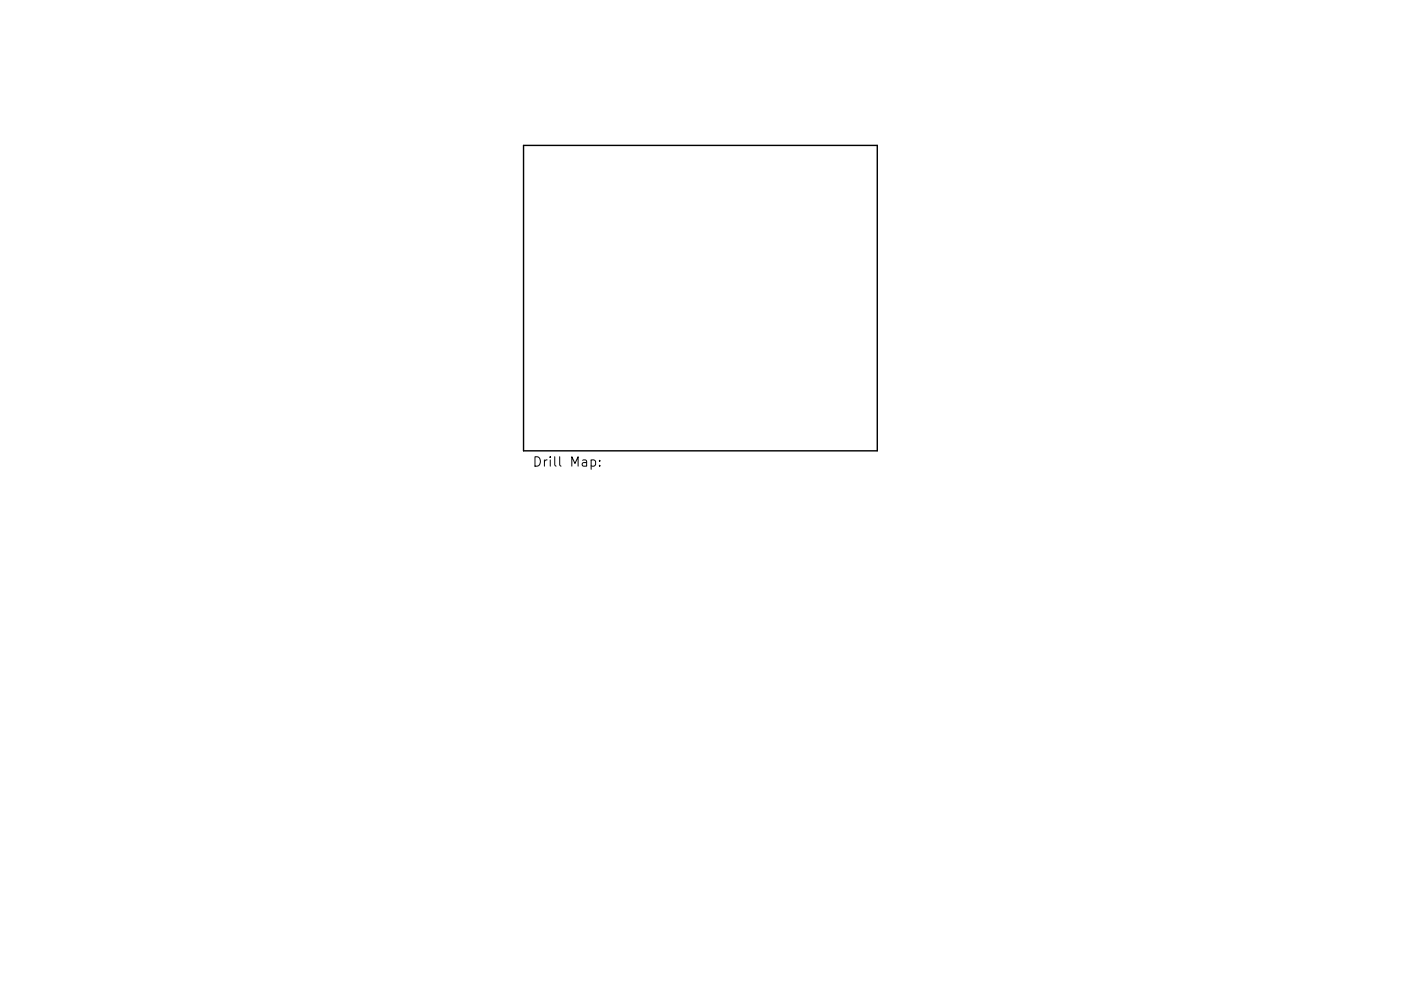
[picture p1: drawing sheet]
<svg xmlns="http://www.w3.org/2000/svg" width="297mm" height="210mm" viewBox="0 0 297 210" stroke-linecap="round" stroke-linejoin="round" font-family="sans-serif">
<defs><g id="words">
<text font-size="2.8" x="112.9" y="99">Drill Map:</text>
</g></defs>
<path d="M111 30.9h75v64.8h-75z" fill="none" stroke="#000" stroke-width=".3"/>
<path d="M125.3 97.7l.6-.1 .4 .4v.5l-.2 .3h-.8M127.1 98.7v.2M127.1 97.7v.2" fill="none" stroke="#000" stroke-width=".21"/>
<use href="#words"/>
</svg>
